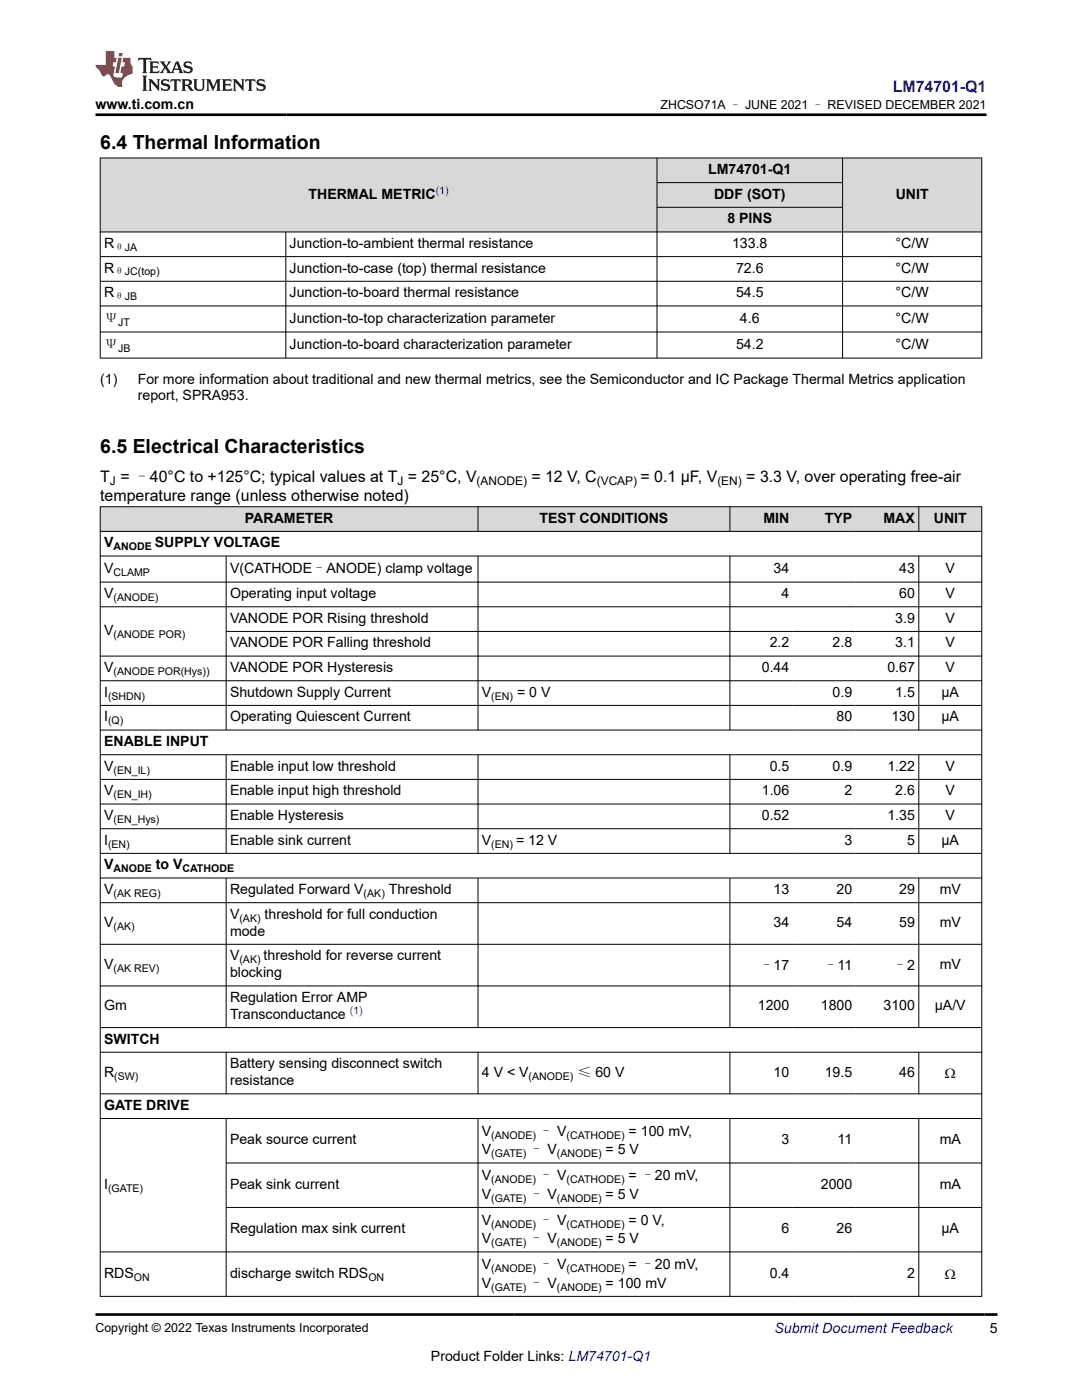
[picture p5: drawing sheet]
<svg xmlns="http://www.w3.org/2000/svg" width="216mm" height="279mm" viewBox="0 0 216 279" stroke-linecap="round" stroke-linejoin="round" font-family="sans-serif">
<defs><g id="words">
<g font-size="3.9">
<text x="20" y="29.8">6.4 Thermal Information</text>
<text x="20" y="90.4">6.5 Electrical Characteristics</text>
</g>
<text font-size="3.2" fill="#00f" x="178.1" y="18.3">LM74701-Q1</text>
<g font-size="3.2">
<text x="20" y="96.2">T = –40°C to +125°C; typical values at T = 25°C, V</text>
<text x="20" y="100">temperature range (unless otherwise noted)</text>
<text x="106" y="96.2">= 12 V, C</text>
<text x="127.8" y="96.2">= 0.1 µF, V</text>
<text x="148.9" y="96.2">= 3.3 V, over operating free-air</text>
</g>
<g font-size="2.8">
<text x="19" y="21.7">www.ti.com.cn</text>
<text x="141.3" y="34.7">LM74701-Q1</text>
<text x="61.6" y="39.6">THERMAL METRIC</text>
<text x="142.5" y="39.6">DDF (SOT)</text>
<text x="178.7" y="39.6">UNIT</text>
<text x="145.1" y="44.6">8 PINS</text>
<text x="20.8" y="49.5">R</text>
<text x="57.8" y="49.5">Junction-to-ambient thermal resistance</text>
<text x="146.1" y="49.5">133.8</text>
<text x="178.7" y="49.5">°C/W</text>
<text x="20.8" y="54.4">R</text>
<text x="20.8" y="59.3">R</text>
<text x="57.8" y="54.4">Junction-to-case (top) thermal resistance</text>
<text x="57.8" y="59.3">Junction-to-board thermal resistance</text>
<text x="146.9" y="54.4">72.6</text>
<text x="146.9" y="59.3">54.5</text>
<text x="178.7" y="54.4">°C/W</text>
<text x="178.7" y="59.3">°C/W</text>
<text x="20.8" y="64.5">Ψ</text>
<text x="57.8" y="64.4">Junction-to-top characterization parameter</text>
<text x="147.6" y="64.4">4.6</text>
<text x="178.7" y="64.4">°C/W</text>
<text x="20.8" y="69.7">Ψ</text>
<text x="57.8" y="69.6">Junction-to-board characterization parameter</text>
<text x="146.9" y="69.6">54.2</text>
<text x="178.7" y="69.6">°C/W</text>
<text x="20" y="76.5">(1)</text>
<text x="27.5" y="76.5">For more information about traditional and new thermal metrics, see the Semiconductor and IC Package Thermal Metrics application</text>
<text x="27.5" y="79.9">report, SPRA953.</text>
<text x="48.9" y="104.3">PARAMETER</text>
<text x="107.7" y="104.3">TEST CONDITIONS</text>
<text x="152.3" y="104.3">MIN</text>
<text x="164.6" y="104.3">TYP</text>
<text x="176.3" y="104.3">MAX</text>
<text x="186.3" y="104.3">UNIT</text>
<text x="20.8" y="109.2">V</text>
<text x="30.9" y="109.2">SUPPLY VOLTAGE</text>
<text x="20.8" y="114.3">V</text>
<text x="20.8" y="119.4">V</text>
<text x="45.9" y="114.4">V(CATHODE–ANODE) clamp voltage</text>
<text x="45.9" y="119.4">Operating input voltage</text>
<text x="154.4" y="114.3">34</text>
<text x="155.9" y="119.4">4</text>
<text x="179.4" y="114.3">43</text>
<text x="179.4" y="119.4">60</text>
<text x="188.7" y="114.3">V</text>
<text x="188.7" y="119.4">V</text>
<text x="45.9" y="124.3">VANODE POR Rising threshold</text>
<text x="178.6" y="124.3">3.9</text>
<text x="188.7" y="124.3">V</text>
<text x="20.8" y="126.7">V</text>
<text x="45.9" y="129.2">VANODE POR Falling threshold</text>
<text x="153.6" y="129.2">2.2</text>
<text x="166.1" y="129.2">2.8</text>
<text x="178.6" y="129.2">3.1</text>
<text x="188.7" y="129.2">V</text>
<text x="20.8" y="134.1">V</text>
<text x="45.9" y="134.1">VANODE POR Hysteresis</text>
<text x="152" y="134.1">0.44</text>
<text x="177.1" y="134.1">0.67</text>
<text x="188.7" y="134.1">V</text>
<text x="20.8" y="139.1">I</text>
<text x="20.8" y="144">I</text>
<text x="45.9" y="139.1">Shutdown Supply Current</text>
<text x="45.9" y="144">Operating Quiescent Current</text>
<text x="96.2" y="139.1">V</text>
<text x="103.2" y="139.1">= 0 V</text>
<text x="166.1" y="139.1">0.9</text>
<text x="166.9" y="144">80</text>
<text x="177.9" y="144">130</text>
<text x="178.6" y="139.1">1.5</text>
<text x="187.9" y="139.1">µA</text>
<text x="187.9" y="144">µA</text>
<text x="20.8" y="148.9">ENABLE INPUT</text>
<text x="20.8" y="153.8">V</text>
<text x="45.9" y="153.8">Enable input low threshold</text>
<text x="153.6" y="153.8">0.5</text>
<text x="166.1" y="153.8">0.9</text>
<text x="177.1" y="153.8">1.22</text>
<text x="188.7" y="153.8">V</text>
<text x="20.8" y="158.7">V</text>
<text x="45.9" y="158.7">Enable input high threshold</text>
<text x="152" y="158.7">1.06</text>
<text x="168.5" y="158.7">2</text>
<text x="178.6" y="158.7">2.6</text>
<text x="188.7" y="158.7">V</text>
<text x="20.8" y="163.7">V</text>
<text x="45.9" y="163.7">Enable Hysteresis</text>
<text x="152" y="163.7">0.52</text>
<text x="177.1" y="163.7">1.35</text>
<text x="188.7" y="163.7">V</text>
<text x="20.8" y="168.6">I</text>
<text x="20.8" y="173.5">V</text>
<text x="31.1" y="173.5">to V</text>
<text x="45.9" y="168.6">Enable sink current</text>
<text x="96.2" y="168.6">V</text>
<text x="103" y="168.6">= 12 V</text>
<text x="168.5" y="168.6">3</text>
<text x="181" y="168.6">5</text>
<text x="187.9" y="168.6">µA</text>
<text x="20.8" y="178.4">V</text>
<text x="45.9" y="178.4">Regulated Forward V</text>
<text x="77.6" y="178.4">Threshold</text>
<text x="154.4" y="178.4">13</text>
<text x="166.9" y="178.4">20</text>
<text x="179.4" y="178.4">29</text>
<text x="187.5" y="178.4">mV</text>
<text x="20.8" y="185">V</text>
<text x="45.9" y="183.3">V</text>
<text x="52.8" y="183.3">threshold for full conduction</text>
<text x="154.4" y="185">34</text>
<text x="166.9" y="185">54</text>
<text x="179.4" y="185">59</text>
<text x="187.5" y="185">mV</text>
<text x="45.9" y="186.7">mode</text>
<text x="45.9" y="191.6">V</text>
<text x="52.6" y="191.6">threshold for reverse current</text>
<text x="20.8" y="193.3">V</text>
<text x="45.9" y="195">blocking</text>
<text x="151.5" y="193.5">–17</text>
<text x="164.3" y="193.5">–11</text>
<text x="178.2" y="193.5">–2</text>
<text x="187.5" y="193.3">mV</text>
<text x="20.8" y="201.7">Gm</text>
<text x="45.9" y="200">Regulation Error AMP</text>
<text x="45.9" y="203.3">Transconductance</text>
<text x="151.2" y="201.7">1200</text>
<text x="163.8" y="201.7">1800</text>
<text x="176.3" y="201.7">3100</text>
<text x="186.5" y="201.7">µA/V</text>
<text x="20.8" y="208.3">SWITCH</text>
<text x="20.8" y="214.9">R</text>
<text x="45.9" y="213.2">Battery sensing disconnect switch</text>
<text x="96.2" y="215">4 V &lt; V</text>
<text x="115.2" y="215">≤ 60 V</text>
<text x="154.4" y="214.9">10</text>
<text x="164.6" y="214.9">19.5</text>
<text x="179.4" y="214.9">46</text>
<text x="188.5" y="215.2">Ω</text>
<text x="20.8" y="221.5">GATE DRIVE</text>
<text x="45.9" y="216.6">resistance</text>
<text x="96.2" y="226.7">V</text>
<text x="107.6" y="226.7">– V</text>
<text x="125.4" y="226.7">= 100 mV,</text>
<text x="45.9" y="228.4">Peak source current</text>
<text x="96.2" y="230.4">V</text>
<text x="105.6" y="230.4">– V</text>
<text x="120.8" y="230.4">= 5 V</text>
<text x="155.9" y="228.4">3</text>
<text x="167.1" y="228.4">11</text>
<text x="187.5" y="228.4">mA</text>
<text x="20.8" y="237.3">I</text>
<text x="45.9" y="237.3">Peak sink current</text>
<text x="96.2" y="239.2">V</text>
<text x="96.2" y="235.6">V</text>
<text x="105.6" y="239.2">– V</text>
<text x="107.6" y="235.6">– V</text>
<text x="120.8" y="239.2">= 5 V</text>
<text x="125.4" y="235.6">= –20 mV,</text>
<text x="163.8" y="237.3">2000</text>
<text x="187.5" y="237.3">mA</text>
<text x="96.2" y="244.4">V</text>
<text x="107.6" y="244.4">– V</text>
<text x="125.4" y="244.4">= 0 V,</text>
<text x="45.9" y="246.1">Regulation max sink current</text>
<text x="96.2" y="248.1">V</text>
<text x="105.6" y="248.1">– V</text>
<text x="120.8" y="248.1">= 5 V</text>
<text x="155.9" y="246.1">6</text>
<text x="166.9" y="246.1">26</text>
<text x="187.9" y="246.1">µA</text>
<text x="20.8" y="255">RDS</text>
<text x="45.9" y="255">discharge switch RDS</text>
<text x="96.2" y="257">V</text>
<text x="96.2" y="253.3">V</text>
<text x="105.6" y="257">– V</text>
<text x="107.6" y="253.3">– V</text>
<text x="120.8" y="257">= 100 mV</text>
<text x="125.4" y="253.3">= –20 mV,</text>
<text x="153.6" y="255">0.4</text>
<text x="181" y="255">2</text>
<text x="188.5" y="255.3">Ω</text>
<text x="197.5" y="266.1">5</text>
<text x="86" y="271.7">Product Folder Links: LM74701-Q1</text>
</g>
<text font-size="2.8" fill="#00f" x="154.5" y="266.1">Submit Document Feedback</text>
<g font-size="2.5">
<text x="131.8" y="21.8">ZHCSO71A – JUNE 2021 – REVISED DECEMBER 2021</text>
<text x="19" y="265.8">Copyright © 2022 Texas Instruments Incorporated</text>
</g>
<g font-size="2.4">
<text x="21.9" y="96.8">J</text>
<text x="79.3" y="96.8">J</text>
<text x="95.1" y="96.8">(ANODE)</text>
<text x="119.1" y="96.8">(VCAP)</text>
<text x="143.1" y="96.8">(EN)</text>
</g>
<g font-size="2.1" fill="#00f">
<text x="87" y="38.7">(1)</text>
<text x="69.8" y="202.4">(1)</text>
</g>
<g font-size="2.1">
<text x="22.8" y="50">θJA</text>
<text x="22.8" y="55">θJC(top)</text>
<text x="22.8" y="59.9">θJB</text>
<text x="23.6" y="65.1">JT</text>
<text x="23.6" y="70.3">JB</text>
<text x="22.6" y="109.8">ANODE</text>
<text x="22.6" y="114.9">CLAMP</text>
<text x="22.6" y="119.9">(ANODE)</text>
<text x="22.6" y="127.3">(ANODE POR)</text>
<text x="22.6" y="134.7">(ANODE POR(Hys))</text>
<text x="21.6" y="139.6">(SHDN)</text>
<text x="98" y="139.6">(EN)</text>
<text x="21.6" y="144.5">(Q)</text>
<text x="22.6" y="154.4">(EN_IL)</text>
<text x="22.6" y="159.3">(EN_IH)</text>
<text x="22.6" y="164.2">(EN_Hys)</text>
<text x="21.6" y="169.1">(EN)</text>
<text x="98" y="169.1">(EN)</text>
<text x="22.6" y="174.1">ANODE</text>
<text x="22.6" y="179">(AK REG)</text>
<text x="36.4" y="174.1">CATHODE</text>
<text x="72.6" y="179">(AK)</text>
<text x="22.6" y="185.6">(AK)</text>
<text x="47.8" y="183.9">(AK)</text>
<text x="22.6" y="193.9">(AK REV)</text>
<text x="47.8" y="192.2">(AK)</text>
<text x="22.8" y="215.4">(SW)</text>
<text x="105.5" y="215.6">(ANODE)</text>
<text x="98" y="227.3">(ANODE)</text>
<text x="113" y="227.3">(CATHODE)</text>
<text x="98" y="230.9">(GATE)</text>
<text x="111.1" y="230.9">(ANODE)</text>
<text x="21.6" y="237.8">(GATE)</text>
<text x="98" y="239.8">(GATE)</text>
<text x="98" y="236.1">(ANODE)</text>
<text x="111.1" y="239.8">(ANODE)</text>
<text x="113" y="236.1">(CATHODE)</text>
<text x="98" y="245">(ANODE)</text>
<text x="113" y="245">(CATHODE)</text>
<text x="98" y="248.7">(GATE)</text>
<text x="111.1" y="248.7">(ANODE)</text>
<text x="26.7" y="255.6">ON</text>
<text x="73.5" y="255.6">ON</text>
<text x="98" y="257.6">(GATE)</text>
<text x="98" y="253.9">(ANODE)</text>
<text x="111.1" y="257.6">(ANODE)</text>
<text x="113" y="253.9">(CATHODE)</text>
</g>
</g></defs>
<g fill="#d8d8d8">
<path d="M20 31.5h175.9v5h-175.9z" fill-rule="evenodd"/>
<path d="M20.1 31.6h110.9v14.6h-110.9z" fill-rule="evenodd"/>
<path d="M131.2 31.6h36.9v4.8h-36.9z" fill-rule="evenodd"/>
<path d="M168.2 31.6h27.6v14.6h-27.6z" fill-rule="evenodd"/>
<path d="M131.2 36.5h36.9v4.8h-36.9z" fill-rule="evenodd"/>
<path d="M131.2 41.4h36.9v4.8h-36.9z" fill-rule="evenodd"/>
</g>
<g fill="none" stroke="#000" stroke-width=".2">
<path d="M19.9 31.5h176.1M20 31.5v40M131.1 31.5v40M131.1 36.5h37.1M168.1 31.5v40M195.9 31.5v40M19.9 46.3h176.1M19.9 51.2h176.1M19.9 56.1h176.1M57 46.3v25.2M131.1 41.4h37.1M19.9 61.1h176.1"/>
<path d="M19.9 66.3h176.1M19.9 71.5h176.1"/>
</g>
<g fill="#d8d8d8">
<path d="M20 101.1h175.9v4.9h-175.9z" fill-rule="evenodd"/>
<path d="M20.1 101.2h75.2v4.8h-75.2z" fill-rule="evenodd"/>
<path d="M95.4 101.2h50.2v4.8h-50.2z" fill-rule="evenodd"/>
<path d="M145.7 101.2h12.5v4.8h-12.5z" fill-rule="evenodd"/>
<path d="M158.2 101.2h12.6v4.8h-12.6z" fill-rule="evenodd"/>
<path d="M170.8 101.2h12.5v4.8h-12.5z" fill-rule="evenodd"/>
<path d="M183.4 101.2h12.4v4.8h-12.4z" fill-rule="evenodd"/>
</g>
<g fill="none" stroke="#000" stroke-width=".2">
<path d="M19.9 101.1h176.1M19.9 106h176.1M19.9 111h176.1M19.9 116.2h176.1M20 101.1v157.7M45.1 111v34.8M95.4 101.1v5M95.4 111v34.8M145.6 101.1v5M145.6 111v34.8M183.3 101.1v5M183.3 111v34.8"/>
<path d="M195.9 101.1v157.7M19.9 121.1h176.1M19.9 135.9h176.1M45.1 126h150.9M196 130.9h-176.1M19.9 140.8h176.1M19.9 145.7h176.1M19.9 150.6h176.1M19.9 155.5h176.1M45.1 150.6v19.8M95.4 150.6v19.8M145.6 150.6v19.8"/>
<path d="M183.3 150.6v19.8M19.9 160.5h176.1M19.9 165.4h176.1M19.9 170.3h176.1M19.9 175.2h176.1M45.1 175.2v29.9M95.4 175.2v29.9M145.6 175.2v29.9M183.3 175.2v29.9M19.9 180.1h176.1M19.9 188.5h176.1M19.9 196.8h176.1"/>
<path d="M19.9 205.1h176.1M19.9 210h176.1M19.9 218.3h176.1M45.1 210v8.4M95.4 210v8.4M145.6 210v8.4M183.3 210v8.4M19.9 223.2h176.1M45.1 223.2v35.6M45.1 232.1h150.9M95.4 223.2v35.6M145.6 223.2v35.6"/>
<path d="M183.3 223.2v35.6M19.9 249.8h176.1M19.9 258.7h176.1M45.1 241h150.9"/>
</g>
<path d="M27.7 11.6l-.2 .5 .5-.2h.6v.1v2.2l-.2 .4h1l-.2-.4v-2.2v-.1h.5l.5 .2-.1-.5zM29.8 12.3l.2 .4v1.5l-.2 .4h1.9l.1-.6a1.08 1.08 0 0 1-1.3 .2v-.7h.6l.4 .2v-.7l-.4 .2h-.6v-.5l.2-.2a1 1 0 0 1 1 .3l-.1-.5zM31.8 12.3l1 1.1-1 1.2h.9l-.2-.2 .4-.8 .5 .8-.2 .2h1.6l-.2-.2 .1-.5h1l.1 .5-.1 .2h.9l-.2-.3-.8-2h-.5l-1 2.2-.8-1.1 .9-1.1h-.8l.2 .2-.5 .6-.3-.6 .1-.2zM35.2 12.7l.4 1h-.8zM36.8 12.4a.65 .65 0 0 0-.2 .7 .65 .65 0 0 0 .6 .5l.7 .1 .1 .3a.79 .79 0 0 1-.7 .4 .79 .79 0 0 1-.7-.5l.1 .7 .2-.1a.93 .93 0 0 0 1.1 .1 .93 .93 0 0 0 .4-1 1.46 1.46 0 0 0-1.2-.6l-.1-.3a1.09 1.09 0 0 1 1.2 .2l-.2-.6-.1 .1-.6-.2zM28.4 15.1l.2 .4v2.2l-.2 .4h1l-.2-.4v-2.2l.2-.4zM29.6 15.8l.2 .4v1.5l-.2 .4h.8l-.3-.4v-1.3l1.7 1.8v-2l.2-.4h-.8l.2 .2 .1 1.1-1.2-1.3zM32.3 15.9a.65 .65 0 0 0-.2 .8 .65 .65 0 0 0 .7 .4l.6 .2 .1 .2a.79 .79 0 0 1-.7 .4 .79 .79 0 0 1-.7-.5l.1 .7 .2-.1a.93 .93 0 0 0 1.1 .1 .93 .93 0 0 0 .4-.9 1.46 1.46 0 0 0-1.2-.6l-.1-.4a1.09 1.09 0 0 1 1.2 .2l-.2-.6-.1 .1-.6-.1zM34.1 15.8l-.1 .6a.63 .63 0 0 1 .7-.3l.1 1.6-.3 .4h1l-.2-.4v-1.6a.66 .66 0 0 1 .8 .3l-.1-.6zM36.2 15.8l.2 .4v1.5l-.2 .4h.9l-.2-.2v-.7h.5l.1 .2a.79 .79 0 0 0 1.2 .6l-1-.9a.61 .61 0 0 0 .6-.6 .61 .61 0 0 0-.5-.7zM36.9 16.1h.2a.47 .47 0 0 1 .5 .1 .47 .47 0 0 1 .1 .5l-.2 .1-.6 .1zM38.5 15.8l.2 .2a2.27 2.27 0 0 0 .4 2 1.04 1.04 0 0 0 1.7-.7v-1.3l.2-.2h-.8l.2 .4v1.1a.6 .6 0 0 1-.6 .6 .6 .6 0 0 1-.6-.6v-1.1l.3-.4zM41.1 15.8l.2 .4v1.5l-.2 .4h.7l-.2-.4v-1.4l.9 1.9 .8-1.9v1.4l-.2 .4h1l-.3-.4v-1.5l.3-.4h-.8l-.7 1.5-.7-1.5zM44.3 15.8l.2 .4v1.5l-.2 .4h1.9l.1-.6a1.09 1.09 0 0 1-1.3 .2v-.7h.6l.4 .2v-.6l-.4 .2h-.6v-.6l.2-.1a1.01 1.01 0 0 1 1 .3l-.1-.6zM46.4 15.8l.3 .4v1.5l-.3 .4h.8l-.2-.4v-1.3l1.6 1.8v-2l.2-.4h-.7l.2 .2v1.1l-1.2-1.3zM49 15.8l-.1 .6a.63 .63 0 0 1 .8-.3v1.6l-.3 .4h1l-.2-.4v-1.6a.66 .66 0 0 1 .8 .3l-.1-.6zM51.4 15.9a.65 .65 0 0 0-.2 .8 .65 .65 0 0 0 .6 .4l.6 .2 .2 .2a.79 .79 0 0 1-.8 .4 .79 .79 0 0 1-.6-.5l.1 .7 .2-.1a.93 .93 0 0 0 1 .1 .93 .93 0 0 0 .5-.9 1.46 1.46 0 0 0-1.3-.6l-.1-.4a1.09 1.09 0 0 1 1.3 .2l-.2-.6-.2 .1-.5-.1z" fill="#231f20"/>
<path d="M21.1 10.2v2.8h-2.1l.1 .3 .9 1a.95 .95 0 0 0 .9 .9 .59 .59 0 0 1 .6-.4 .59 .59 0 0 1 .5 .4l.4 .7a1.59 1.59 0 0 0 2.1 1.4 1.61 1.61 0 0 1 1-2.3l1-.3-.1-1.5a1.59 1.59 0 0 1-.4-1.7h-1.4l-.2 .9h.5l-.1 .9h-.5l-.2 1v.2l.4 .1-.2 .9h-.6a.73 .73 0 0 1-1.1-.7l.3-1.5h-.5l.2-.9h.5l.2-.9h-.5v-1.3zM23.6 11.5l-.6 3.1h.7l.6-3.1zM23.8 10.6l-.1 .6h.7l.1-.6z" fill="#ed1c24"/>
<path d="M19 22.9h177.8M19.1 262.3h179.9" fill="none" stroke="#000" stroke-width=".53"/>
<use href="#words"/>
</svg>
